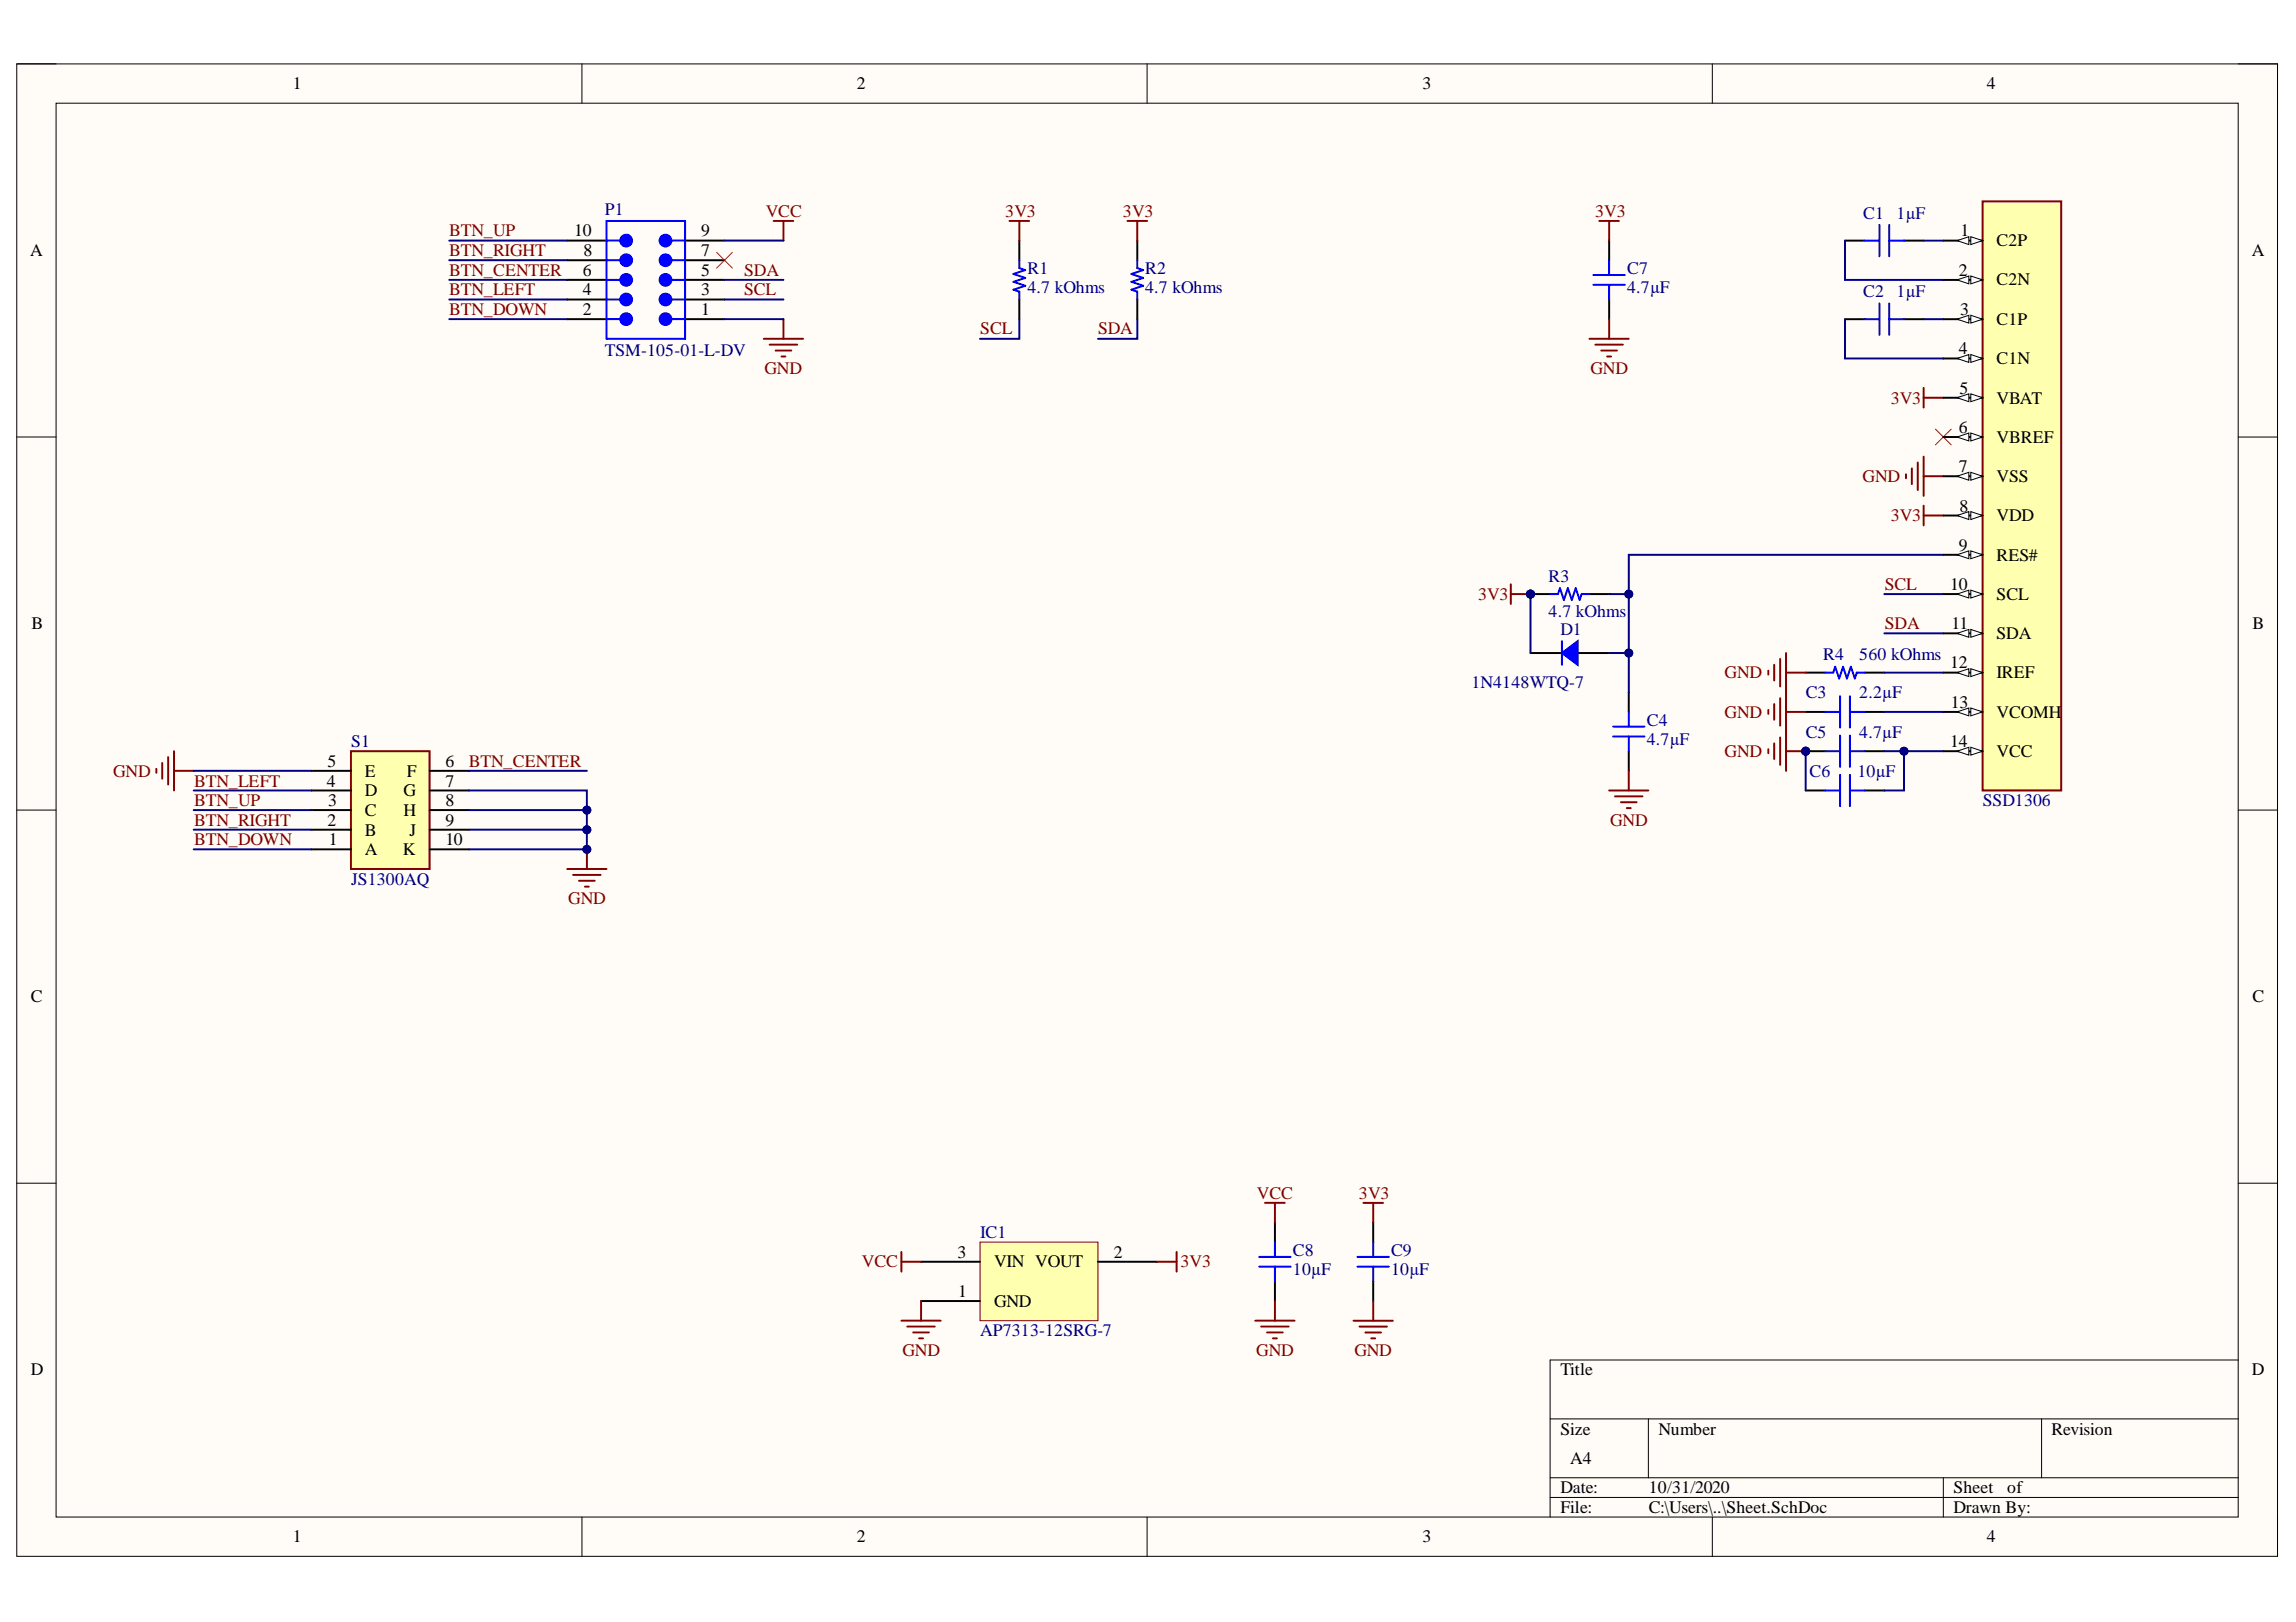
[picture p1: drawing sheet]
<svg xmlns="http://www.w3.org/2000/svg" width="297mm" height="210mm" viewBox="0 0 297 210" stroke-linecap="round" stroke-linejoin="round" font-family="sans-serif">
<defs><g id="words">
<g font-size="2.3">
<text x="37.9" y="11.6">1</text>
<text x="110.8" y="11.6">2</text>
<text x="184" y="11.6">3</text>
<text x="257" y="11.6">4</text>
<text x="3.9" y="33.1">A</text>
<text x="74.3" y="30.6">10</text>
<text x="75.4" y="35.7">6</text>
<text x="75.5" y="33.1">8</text>
<text x="90.7" y="30.6">9</text>
<text x="90.7" y="33.1">7</text>
<text x="90.7" y="35.7">5</text>
<text x="253.4" y="35.7">2</text>
<text x="253.7" y="30.6">1</text>
<text x="258.3" y="31.9">C2P</text>
<text x="291.3" y="33.1">A</text>
<text x="75.4" y="38.2">4</text>
<text x="75.4" y="40.7">2</text>
<text x="90.7" y="38.2">3</text>
<text x="90.7" y="40.7">1</text>
<text x="253.6" y="40.7">3</text>
<text x="258.3" y="36.9">C2N</text>
<text x="253.4" y="45.8">4</text>
<text x="258.3" y="42">C1P</text>
<text x="258.3" y="47.1">C1N</text>
<text x="253.5" y="51">5</text>
<text x="258.3" y="52.2">VBAT</text>
<text x="253.4" y="56">6</text>
<text x="258.3" y="57.3">VBREF</text>
<text x="253.4" y="61.1">7</text>
<text x="258.3" y="62.4">VSS</text>
<text x="253.4" y="71.3">9</text>
<text x="253.5" y="66.2">8</text>
<text x="258.3" y="67.5">VDD</text>
<text x="252.3" y="76.3">10</text>
<text x="258.3" y="72.5">RES#</text>
<text x="258.3" y="77.6">SCL</text>
<text x="4.1" y="81.4">B</text>
<text x="252.5" y="81.4">11</text>
<text x="258.3" y="82.7">SDA</text>
<text x="291.4" y="81.4">B</text>
<text x="252.3" y="86.5">12</text>
<text x="258.3" y="87.8">IREF</text>
<text x="252.4" y="91.6">13</text>
<text x="258.3" y="92.9">VCOMH</text>
<text x="42.3" y="101.8">4</text>
<text x="42.4" y="99.3">5</text>
<text x="47.2" y="100.5">E</text>
<text x="52.6" y="100.5">F</text>
<text x="57.6" y="99.3">6</text>
<text x="57.6" y="101.8">7</text>
<text x="252.3" y="96.7">14</text>
<text x="258.3" y="98">VCC</text>
<text x="42.4" y="106.9">2</text>
<text x="42.5" y="104.3">3</text>
<text x="47.2" y="103.1">D</text>
<text x="47.2" y="105.6">C</text>
<text x="52.2" y="103.1">G</text>
<text x="52.2" y="105.6">H</text>
<text x="57.6" y="104.3">8</text>
<text x="57.6" y="106.9">9</text>
<text x="42.6" y="109.4">1</text>
<text x="47.2" y="108.1">B</text>
<text x="47.2" y="110.7">A</text>
<text x="52.1" y="110.7">K</text>
<text x="53" y="108.1">J</text>
<text x="57.6" y="109.4">10</text>
<text x="4" y="129.7">C</text>
<text x="291.4" y="129.7">C</text>
<text x="123.9" y="162.7">3</text>
<text x="124" y="167.8">1</text>
<text x="128.6" y="164">VIN VOUT</text>
<text x="144.1" y="162.7">2</text>
<text x="128.6" y="169.1">GND</text>
<text x="4" y="178">D</text>
<text x="201.9" y="178">Title</text>
<text x="291.3" y="178">D</text>
<text x="201.9" y="185.7">Size</text>
<text x="214.6" y="185.7">Number</text>
<text x="265.4" y="185.7">Revision</text>
<text x="203.1" y="189.5">A4</text>
<text x="201.9" y="193.3">Date:</text>
<text x="201.9" y="195.8">File:</text>
<text x="213.3" y="193.3">10/31/2020</text>
<text x="213.3" y="195.8">C:\Users\..\Sheet.SchDoc</text>
<text x="252.7" y="193.3">Sheet</text>
<text x="252.7" y="195.8">Drawn By:</text>
<text x="259.7" y="193.3">of</text>
<text x="37.9" y="199.6">1</text>
<text x="110.8" y="199.6">2</text>
<text x="184" y="199.6">3</text>
<text x="257" y="199.6">4</text>
</g>
<g font-size="2.3" fill="#000080">
<text x="78.3" y="27.8">P1</text>
<text x="241" y="28.3">C1</text>
<text x="245.4" y="28.3">1µF</text>
<text x="132.9" y="35.4">R1</text>
<text x="148.1" y="35.4">R2</text>
<text x="210.5" y="35.4">C7</text>
<text x="132.9" y="38">4.7 kOhms</text>
<text x="148.1" y="38">4.7 kOhms</text>
<text x="210.5" y="38">4.7µF</text>
<text x="241" y="38.5">C2</text>
<text x="245.4" y="38.5">1µF</text>
<text x="78.3" y="46.1">TSM-105-01-L-DV</text>
<text x="200.4" y="75.3">R3</text>
<text x="200.4" y="79.9">4.7 kOhms</text>
<text x="201.9" y="82.2">D1</text>
<text x="190.4" y="89">1N4148WTQ-7</text>
<text x="235.9" y="85.5">R4</text>
<text x="240.5" y="85.5">560 kOhms</text>
<text x="213" y="93.9">C4</text>
<text x="233.6" y="90.3">C3</text>
<text x="233.6" y="95.4">C5</text>
<text x="240.5" y="90.3">2.2µF</text>
<text x="240.5" y="95.4">4.7µF</text>
<text x="45.4" y="96.7">S1</text>
<text x="213" y="96.5">4.7µF</text>
<text x="234.1" y="100.5">C6</text>
<text x="240.3" y="100.5">10µF</text>
<text x="256.5" y="104.3">SSD1306</text>
<text x="45.4" y="114.5">JS1300AQ</text>
<text x="126.8" y="160.2">IC1</text>
<text x="167.3" y="165">10µF</text>
<text x="167.3" y="162.5">C8</text>
<text x="180" y="165">10µF</text>
<text x="180" y="162.5">C9</text>
<text x="126.8" y="172.9">AP7313-12SRG-7</text>
</g>
<g font-size="2.3" fill="#800000">
<text x="99.1" y="28.1">VCC</text>
<text x="130" y="28.1">3V3</text>
<text x="145.3" y="28.1">3V3</text>
<text x="206.4" y="28.1">3V3</text>
<text x="58.1" y="35.7">BTN_CENTER</text>
<text x="58.1" y="30.6">BTN_UP</text>
<text x="58.1" y="33.1">BTN_RIGHT</text>
<text x="96.3" y="35.7">SDA</text>
<text x="58.1" y="40.7">BTN_DOWN</text>
<text x="58.1" y="38.2">BTN_LEFT</text>
<text x="96.3" y="38.2">SCL</text>
<text x="126.8" y="43.3">SCL</text>
<text x="142.1" y="43.3">SDA</text>
<text x="98.9" y="48.4">GND</text>
<text x="205.8" y="48.4">GND</text>
<text x="244.6" y="52.2">3V3</text>
<text x="241" y="62.4">GND</text>
<text x="244.6" y="67.5">3V3</text>
<text x="191.2" y="77.6">3V3</text>
<text x="243.8" y="76.3">SCL</text>
<text x="243.8" y="81.4">SDA</text>
<text x="223.1" y="87.8">GND</text>
<text x="223.1" y="92.9">GND</text>
<text x="14.6" y="100.5">GND</text>
<text x="25.1" y="101.8">BTN_LEFT</text>
<text x="60.7" y="99.3">BTN_CENTER</text>
<text x="223.1" y="98">GND</text>
<text x="25.1" y="104.3">BTN_UP</text>
<text x="25.1" y="106.9">BTN_RIGHT</text>
<text x="208.3" y="106.9">GND</text>
<text x="25.1" y="109.4">BTN_DOWN</text>
<text x="73.5" y="117">GND</text>
<text x="162.6" y="155.1">VCC</text>
<text x="175.8" y="155.1">3V3</text>
<text x="111.5" y="164">VCC</text>
<text x="152.7" y="164">3V3</text>
<text x="116.8" y="175.4">GND</text>
<text x="162.5" y="175.4">GND</text>
<text x="175.2" y="175.4">GND</text>
</g>
</g></defs>
<path d="M2.2 8.3h292.4v193.1h-292.4z" fill-rule="evenodd" fill="#fffcf8"/>
<path d="M2.2 8.3h292.4v193.1h-292.4z" fill="none" stroke="#000" stroke-width=".13"/>
<path d="M7.3 13.4h282.3v182.9h-282.3z" fill-rule="evenodd" fill="#fffcf8"/>
<g fill="none" stroke="#000" stroke-width=".13">
<path d="M2.2 8.3h5.1M7.3 13.4h282.3v182.9h-282.3zM75.3 8.3v5M148.4 8.3v5M221.5 8.3v5.1M289.6 8.3h5v5.1M2.2 56.6h5.1M289.6 56.6h5M2.2 104.8h5.1M289.6 104.8h5M2.2 153.1h5.1M289.6 153.1h5"/>
<path d="M289.6 176h-89.1v20.3M75.3 196.3v5.1M148.4 196.3v5.1M200.5 183.6h89.1M200.5 191.2h89.1M200.5 193.8h89.1M213.3 183.6v7.6M221.5 196.3v5.1M251.4 191.2v5.1M264.1 183.6v7.6M294.6 196.3v5.1"/>
</g>
<path d="M98.8 43.8h5.1M99.6 44.6h3.5M100.3 45.4h2.1M101.1 46.1h.5M101.4 41.3v2.5" fill="none" stroke="#800000" stroke-width=".25"/>
<path d="M45.4 97.2h10.2v15.3h-10.2z" fill-rule="evenodd" fill="#ffffb0"/>
<path d="M45.4 97.2h10.2v15.3h-10.2z" fill="none" stroke="#800000" stroke-width=".25"/>
<path d="M40.3 99.8h5.1M55.6 99.8h5.1M198 84.5h4.1M204.1 84.5h4.1M40.3 102.3h5.1M40.3 104.8h5.1M40.3 107.4h5.1M40.3 109.9h5.1M55.6 102.3h5.1M55.6 104.8h5.1M55.6 107.4h5.1M55.6 109.9h5.1" fill="none" stroke="#000" stroke-width=".25"/>
<path d="M202.1 83v3" fill="none" stroke="#00f" stroke-width=".25"/>
<path d="M202.1 84.5l2-1.5v3z" fill="#00f"/>
<path d="M202.1 84.5l2-1.5v3z" fill="none" stroke="#00f" stroke-width=".25"/>
<circle cx="198" cy="76.9" r=".51" fill="#000080"/>
<circle cx="198" cy="76.9" r=".51" fill="none" stroke="#000080" stroke-width=".13"/>
<path d="M198 76.9h2.5M205.6 76.9h2.6" fill="none" stroke="#000" stroke-width=".25"/>
<circle cx="198" cy="76.9" r=".51" fill="#000080"/>
<circle cx="198" cy="76.9" r=".51" fill="none" stroke="#000080" stroke-width=".13"/>
<path d="M200.5 76.9h1.1l.2-.8 .5 1.5 .5-1.5 .5 1.5 .6-1.5 .5 1.5 .2-.7h1" fill="none" stroke="#00f" stroke-width=".25"/>
<path d="M195.5 75.6v2.6M195.5 76.9h2.5" fill="none" stroke="#800000" stroke-width=".25"/>
<circle cx="198" cy="76.9" r=".51" fill="#000080"/>
<circle cx="198" cy="76.9" r=".51" fill="none" stroke="#000080" stroke-width=".13"/>
<path d="M208.2 31.1v2.6M208.2 38.8v2.5M238.7 41.3h2.5M246.3 41.3h2.6M210.7 89.6v2.5M210.7 97.2v2.6M233.6 87h2.6M233.6 92.1h2.6M241.2 87h2.6M241.2 92.1h2.6" fill="none" stroke="#000" stroke-width=".25"/>
<g fill="none" stroke="#00f" stroke-width=".25">
<path d="M206.1 35.6h4.1M206.1 36.9h4.1M208.2 33.7v1.9M208.2 36.9v1.9M243.1 39.3v4M244.4 39.3v4M241.2 41.3h1.9M244.4 41.3h1.9M208.7 94h4M208.7 95.3h4M210.7 92.1v1.9M210.7 95.3v1.9"/>
<path d="M236.2 87h1l.2-.7 .5 1.5 .5-1.5 .5 1.5 .6-1.5 .5 1.5 .2-.8h1M236.2 92.1h1.9M238.1 90.1v4.1M239.3 92.1h1.9M239.3 90.1v4.1"/>
</g>
<g fill="none" stroke="#800000" stroke-width=".25">
<path d="M206.9 28.6h2.5M208.2 28.6v2.5M205.6 43.8h5.1M206.4 44.6h3.6M207.2 45.4h2M207.9 46.1h.5M208.2 41.3v2.5M248.1 59.9v3.5M248.9 50.2v2.5M248.9 59.1v5.1M248.9 51.5h2.5M246.6 61.4v.5"/>
<path d="M247.3 60.6v2.1M248.9 65.4v2.6M248.9 66.7h2.5M248.9 61.6h2.5M210.7 99.8v2.5M228.8 86.8v.5M229.5 86v2.1M230.3 85.3v3.5M231.1 84.5v5.1M231.1 87h2.5M208.2 102.3h5.1M208.9 103.1h3.6"/>
<path d="M209.7 103.8h2M210.5 104.6h.5"/>
</g>
<path d="M250.4 55.5l2 2.1M252.4 55.5l-2 2.1" fill="none" stroke="#f00" stroke-width=".13"/>
<circle cx="233.6" cy="97.2" r=".51" fill="#000080"/>
<circle cx="233.6" cy="97.2" r=".51" fill="none" stroke="#000080" stroke-width=".13"/>
<path d="M233.6 97.2h2.6" fill="none" stroke="#000" stroke-width=".25"/>
<circle cx="233.6" cy="97.2" r=".51" fill="#000080"/>
<circle cx="233.6" cy="97.2" r=".51" fill="none" stroke="#000080" stroke-width=".13"/>
<path d="M241.2 97.2h2.6" fill="none" stroke="#000" stroke-width=".25"/>
<path d="M236.2 97.2h1.9M238.1 95.2v4M239.3 97.2h1.9M239.3 95.2v4" fill="none" stroke="#00f" stroke-width=".25"/>
<path d="M228.8 91.9v.5M228.8 97v.5M229.5 91.1v2M229.5 96.2v2M230.3 90.4v3.5M230.3 95.4v3.6M231.1 89.6v10.2M231.1 92.1h2.5M231.1 97.2h2.5" fill="none" stroke="#800000" stroke-width=".25"/>
<circle cx="233.6" cy="97.2" r=".51" fill="#000080"/>
<circle cx="233.6" cy="97.2" r=".51" fill="none" stroke="#000080" stroke-width=".13"/>
<path d="M126.8 160.7h15.2v10.2h-15.2z" fill-rule="evenodd" fill="#ffffb0"/>
<path d="M126.8 160.7h15.2v10.2h-15.2z" fill="none" stroke="#800000" stroke-width=".13"/>
<g fill="none" stroke="#000" stroke-width=".25">
<path d="M131.9 31.1v2.6M131.9 38.8v2.5M147.1 31.1v2.6M147.1 38.8v2.5M233.6 102.3h2.6M241.2 102.3h2.6M164.9 158.2v2.5M177.7 158.2v2.5M119.2 168.4h7.6M119.2 163.3h7.6M142 163.3h7.7M164.9 165.8v2.6"/>
<path d="M177.7 165.8v2.6"/>
</g>
<g fill="none" stroke="#800000" stroke-width=".25">
<path d="M130.6 28.6h2.5M131.9 28.6v2.5M20.2 99.5v.5M21 98.7v2.1M21.8 98v3.5M22.5 97.2v5.1M22.5 99.8h2.6M73.4 112.5h5.1M74.1 113.2h3.6M74.9 114h2M75.7 114.7h.5M75.9 109.9v2.6"/>
<path d="M163.7 155.7h2.5M164.9 155.7v2.5M176.4 155.7h2.5M177.7 155.7v2.5M116.6 170.9h5.1M116.6 162v2.6M116.6 163.3h2.6M117.4 171.7h3.5M118.1 172.4h2.1M118.9 173.2h.5M119.2 168.4v2.5M149.7 163.3h2.5"/>
<path d="M152.2 162v2.6M162.4 170.9h5.1M163.2 171.7h3.5M163.9 172.4h2.1M164.7 173.2h.5M164.9 168.4v2.5M175.1 170.9h5.1M175.9 171.7h3.5M176.6 172.4h2.1M177.4 173.2h.5M177.7 168.4v2.5"/>
</g>
<g fill="none" stroke="#00f" stroke-width=".25">
<path d="M131.9 33.7v1l.7 .3-1.5 .5 1.5 .5-1.5 .5 1.5 .5-1.5 .5 .8 .2v1.1M147.1 33.7v1l.8 .3-1.5 .5 1.5 .5-1.5 .5 1.5 .5-1.5 .5 .7 .2v1.1M236.2 102.3h1.9M238.1 100.3v4M239.3 102.3h1.9M239.3 100.3v4M162.9 162.7h4.1M162.9 163.9h4.1M164.9 160.7v2M164.9 163.9v1.9M175.6 162.7h4.1M175.6 163.9h4.1"/>
<path d="M177.7 160.7v2M177.7 163.9v1.9"/>
</g>
<circle cx="75.9" cy="109.9" r=".51" fill="#000080"/>
<circle cx="75.9" cy="109.9" r=".51" fill="none" stroke="#000080" stroke-width=".13"/>
<path d="M73.4 33.7h5.1M73.4 31.1h5.1M73.4 36.2h5.1M73.4 38.8h5.1M88.6 33.7h5.1M88.6 31.1h5.1M88.6 36.2h5.1M88.6 38.8h5.1M73.4 41.3h5.1M88.6 41.3h5.1" fill="none" stroke="#000" stroke-width=".25"/>
<path d="M86.9 33.7h1.7" fill="none" stroke="#00f" stroke-width=".25"/>
<circle cx="86.1" cy="33.7" r=".76" fill="#00f"/>
<g fill="none" stroke="#00f" stroke-width=".25">
<path d="M86.9 31.1h1.7"/>
<circle cx="86.1" cy="33.7" r=".76"/>
</g>
<circle cx="86.1" cy="31.1" r=".76" fill="#00f"/>
<g fill="none" stroke="#00f" stroke-width=".25">
<path d="M78.5 33.7h1.7"/>
<circle cx="86.1" cy="31.1" r=".76"/>
</g>
<circle cx="81" cy="33.7" r=".76" fill="#00f"/>
<g fill="none" stroke="#00f" stroke-width=".25">
<path d="M78.5 31.1h1.7"/>
<circle cx="81" cy="33.7" r=".76"/>
</g>
<circle cx="81" cy="31.1" r=".76" fill="#00f"/>
<g fill="none" stroke="#00f" stroke-width=".25">
<path d="M78.5 28.6h10.1v15.2h-10.1zM86.9 36.2h1.7"/>
<circle cx="81" cy="31.1" r=".76"/>
</g>
<circle cx="86.1" cy="36.2" r=".76" fill="#00f"/>
<g fill="none" stroke="#00f" stroke-width=".25">
<path d="M78.5 36.2h1.7"/>
<circle cx="86.1" cy="36.2" r=".76"/>
</g>
<circle cx="81" cy="36.2" r=".76" fill="#00f"/>
<g fill="none" stroke="#00f" stroke-width=".25">
<path d="M86.9 38.8h1.7"/>
<circle cx="81" cy="36.2" r=".76"/>
</g>
<circle cx="86.1" cy="38.8" r=".76" fill="#00f"/>
<g fill="none" stroke="#00f" stroke-width=".25">
<path d="M78.5 38.8h1.7"/>
<circle cx="86.1" cy="38.8" r=".76"/>
</g>
<circle cx="81" cy="38.8" r=".76" fill="#00f"/>
<g fill="none" stroke="#00f" stroke-width=".25">
<path d="M86.9 41.3h1.7"/>
<circle cx="81" cy="38.8" r=".76"/>
</g>
<circle cx="86.1" cy="41.3" r=".76" fill="#00f"/>
<g fill="none" stroke="#00f" stroke-width=".25">
<path d="M78.5 41.3h1.7"/>
<circle cx="86.1" cy="41.3" r=".76"/>
</g>
<circle cx="81" cy="41.3" r=".76" fill="#00f"/>
<g fill="none" stroke="#00f" stroke-width=".25">
<path d="M241.2 31.1h1.9M243.1 29.1v4.1M244.4 31.1h1.9M244.4 29.1v4.1"/>
<circle cx="81" cy="41.3" r=".76"/>
</g>
<path d="M100.1 28.6h2.5M101.4 28.6v2.5M145.9 28.6h2.5M147.1 28.6v2.5" fill="none" stroke="#800000" stroke-width=".25"/>
<path d="M92.7 32.7l2 2M94.7 32.7l-2 2" fill="none" stroke="#f00" stroke-width=".13"/>
<path d="M238.7 31.1h2.5M246.3 31.1h2.6" fill="none" stroke="#000" stroke-width=".25"/>
<path d="M256.5 26.1h10.2v76.2h-10.2z" fill-rule="evenodd" fill="#ffffb0"/>
<path d="M256.5 26.1h10.2v76.2h-10.2z" fill="none" stroke="#800000" stroke-width=".25"/>
<path d="M251.4 31.1h5.1" fill="none" stroke="#000" stroke-width=".25"/>
<path d="M255 30.6l1.5 .5-1.5 .5z" fill="#f8fcff"/>
<path d="M255 30.6l1.5 .5-1.5 .5z" fill="none" stroke="#000" stroke-width=".13"/>
<path d="M253.2 31.1l1.5-.5v1z" fill="#f8fcff"/>
<path d="M253.2 31.1l1.5-.5v1z" fill="none" stroke="#000" stroke-width=".13"/>
<path d="M251.4 36.2h5.1" fill="none" stroke="#000" stroke-width=".25"/>
<path d="M255 35.7l1.5 .5-1.5 .5z" fill="#f8fcff"/>
<path d="M255 35.7l1.5 .5-1.5 .5z" fill="none" stroke="#000" stroke-width=".13"/>
<path d="M253.2 36.2l1.5-.5v1z" fill="#f8fcff"/>
<path d="M253.2 36.2l1.5-.5v1z" fill="none" stroke="#000" stroke-width=".13"/>
<path d="M251.4 41.3h5.1" fill="none" stroke="#000" stroke-width=".25"/>
<path d="M255 40.8l1.5 .5-1.5 .5z" fill="#f8fcff"/>
<path d="M255 40.8l1.5 .5-1.5 .5z" fill="none" stroke="#000" stroke-width=".13"/>
<path d="M253.2 41.3l1.5-.5v1z" fill="#f8fcff"/>
<path d="M253.2 41.3l1.5-.5v1z" fill="none" stroke="#000" stroke-width=".13"/>
<path d="M251.4 46.4h5.1" fill="none" stroke="#000" stroke-width=".25"/>
<path d="M255 45.9l1.5 .5-1.5 .5z" fill="#f8fcff"/>
<path d="M255 45.9l1.5 .5-1.5 .5z" fill="none" stroke="#000" stroke-width=".13"/>
<path d="M253.2 46.4l1.5-.5v1z" fill="#f8fcff"/>
<path d="M253.2 46.4l1.5-.5v1z" fill="none" stroke="#000" stroke-width=".13"/>
<path d="M251.4 51.5h5.1" fill="none" stroke="#000" stroke-width=".25"/>
<path d="M255 51l1.5 .5-1.5 .5z" fill="#f8fcff"/>
<path d="M255 51l1.5 .5-1.5 .5z" fill="none" stroke="#000" stroke-width=".13"/>
<path d="M253.2 51.5l1.5-.5v1z" fill="#f8fcff"/>
<path d="M253.2 51.5l1.5-.5v1z" fill="none" stroke="#000" stroke-width=".13"/>
<path d="M251.4 56.6h5.1" fill="none" stroke="#000" stroke-width=".25"/>
<path d="M255 56l1.5 .6-1.5 .5z" fill="#f8fcff"/>
<path d="M255 56l1.5 .6-1.5 .5z" fill="none" stroke="#000" stroke-width=".13"/>
<path d="M253.2 56.6l1.5-.6v1.1z" fill="#f8fcff"/>
<path d="M253.2 56.6l1.5-.6v1.1z" fill="none" stroke="#000" stroke-width=".13"/>
<path d="M251.4 61.6h5.1" fill="none" stroke="#000" stroke-width=".25"/>
<path d="M255 61.1l1.5 .5-1.5 .5z" fill="#f8fcff"/>
<path d="M255 61.1l1.5 .5-1.5 .5z" fill="none" stroke="#000" stroke-width=".13"/>
<path d="M253.2 61.6l1.5-.5v1z" fill="#f8fcff"/>
<path d="M253.2 61.6l1.5-.5v1z" fill="none" stroke="#000" stroke-width=".13"/>
<path d="M251.4 66.7h5.1" fill="none" stroke="#000" stroke-width=".25"/>
<path d="M255 66.2l1.5 .5-1.5 .5z" fill="#f8fcff"/>
<path d="M255 66.2l1.5 .5-1.5 .5z" fill="none" stroke="#000" stroke-width=".13"/>
<path d="M253.2 66.7l1.5-.5v1z" fill="#f8fcff"/>
<path d="M253.2 66.7l1.5-.5v1z" fill="none" stroke="#000" stroke-width=".13"/>
<path d="M251.4 71.8h5.1" fill="none" stroke="#000" stroke-width=".25"/>
<path d="M255 71.3l1.5 .5-1.5 .5z" fill="#f8fcff"/>
<path d="M255 71.3l1.5 .5-1.5 .5z" fill="none" stroke="#000" stroke-width=".13"/>
<path d="M253.2 71.8l1.5-.5v1z" fill="#f8fcff"/>
<path d="M253.2 71.8l1.5-.5v1z" fill="none" stroke="#000" stroke-width=".13"/>
<path d="M251.4 76.9h5.1" fill="none" stroke="#000" stroke-width=".25"/>
<path d="M255 76.4l1.5 .5-1.5 .5z" fill="#f8fcff"/>
<path d="M255 76.4l1.5 .5-1.5 .5z" fill="none" stroke="#000" stroke-width=".13"/>
<path d="M253.2 76.9l1.5-.5v1z" fill="#f8fcff"/>
<path d="M253.2 76.9l1.5-.5v1z" fill="none" stroke="#000" stroke-width=".13"/>
<path d="M251.4 82h5.1" fill="none" stroke="#000" stroke-width=".25"/>
<path d="M255 81.5l1.5 .5-1.5 .5z" fill="#f8fcff"/>
<path d="M255 81.5l1.5 .5-1.5 .5z" fill="none" stroke="#000" stroke-width=".13"/>
<path d="M253.2 82l1.5-.5v1z" fill="#f8fcff"/>
<path d="M253.2 82l1.5-.5v1z" fill="none" stroke="#000" stroke-width=".13"/>
<path d="M251.4 87h5.1" fill="none" stroke="#000" stroke-width=".25"/>
<path d="M255 86.5l1.5 .5-1.5 .6z" fill="#f8fcff"/>
<path d="M255 86.5l1.5 .5-1.5 .6z" fill="none" stroke="#000" stroke-width=".13"/>
<path d="M253.2 87l1.5-.5v1.1z" fill="#f8fcff"/>
<path d="M253.2 87l1.5-.5v1.1z" fill="none" stroke="#000" stroke-width=".13"/>
<path d="M251.4 92.1h5.1" fill="none" stroke="#000" stroke-width=".25"/>
<path d="M255 91.6l1.5 .5-1.5 .5z" fill="#f8fcff"/>
<path d="M255 91.6l1.5 .5-1.5 .5z" fill="none" stroke="#000" stroke-width=".13"/>
<path d="M253.2 92.1l1.5-.5v1z" fill="#f8fcff"/>
<path d="M253.2 92.1l1.5-.5v1z" fill="none" stroke="#000" stroke-width=".13"/>
<path d="M251.4 97.2h5.1" fill="none" stroke="#000" stroke-width=".25"/>
<path d="M255 96.7l1.5 .5-1.5 .5z" fill="#f8fcff"/>
<path d="M255 96.7l1.5 .5-1.5 .5z" fill="none" stroke="#000" stroke-width=".13"/>
<path d="M253.2 97.2l1.5-.5v1z" fill="#f8fcff"/>
<path d="M253.2 97.2l1.5-.5v1z" fill="none" stroke="#000" stroke-width=".13"/>
<path d="M233.6 97.2v5.1" fill="none" stroke="#000080" stroke-width=".25"/>
<circle cx="233.6" cy="97.2" r=".51" fill="#000080"/>
<circle cx="233.6" cy="97.2" r=".51" fill="none" stroke="#000080" stroke-width=".13"/>
<path d="M58.1 38.8h15.3M58.1 36.2h15.3M58.1 33.7h15.3M58.1 31.1h15.3M58.1 41.3h15.3M25.1 99.8h15.2M25.1 109.9h15.2M25.1 107.4h15.2M25.1 104.8h15.2M25.1 102.3h15.2M60.7 102.3h15.2v7.6h-15.2" fill="none" stroke="#000080" stroke-width=".25"/>
<circle cx="75.9" cy="104.8" r=".51" fill="#000080"/>
<circle cx="75.9" cy="104.8" r=".51" fill="none" stroke="#000080" stroke-width=".13"/>
<circle cx="75.9" cy="107.4" r=".51" fill="#000080"/>
<circle cx="75.9" cy="107.4" r=".51" fill="none" stroke="#000080" stroke-width=".13"/>
<circle cx="75.9" cy="109.9" r=".51" fill="#000080"/>
<circle cx="75.9" cy="109.9" r=".51" fill="none" stroke="#000080" stroke-width=".13"/>
<path d="M60.7 107.4h15.2" fill="none" stroke="#000080" stroke-width=".25"/>
<circle cx="75.9" cy="107.4" r=".51" fill="#000080"/>
<circle cx="75.9" cy="107.4" r=".51" fill="none" stroke="#000080" stroke-width=".13"/>
<path d="M60.7 104.8h15.2" fill="none" stroke="#000080" stroke-width=".25"/>
<circle cx="75.9" cy="104.8" r=".51" fill="#000080"/>
<circle cx="75.9" cy="104.8" r=".51" fill="none" stroke="#000080" stroke-width=".13"/>
<path d="M93.7 38.8h7.7M93.7 36.2h7.7M93.7 31.1h7.7M93.7 41.3h7.7M131.9 41.3v2.5h-5.1M147.1 41.3v2.5h-5.1M208.2 76.9h2.5v7.6h-2.5M60.7 99.8h15.2" fill="none" stroke="#000080" stroke-width=".25"/>
<circle cx="210.7" cy="76.9" r=".51" fill="#000080"/>
<circle cx="210.7" cy="76.9" r=".51" fill="none" stroke="#000080" stroke-width=".13"/>
<circle cx="210.7" cy="84.5" r=".51" fill="#000080"/>
<circle cx="210.7" cy="84.5" r=".51" fill="none" stroke="#000080" stroke-width=".13"/>
<path d="M251.4 71.8h-40.7v5.1" fill="none" stroke="#000080" stroke-width=".25"/>
<circle cx="210.7" cy="76.9" r=".51" fill="#000080"/>
<circle cx="210.7" cy="76.9" r=".51" fill="none" stroke="#000080" stroke-width=".13"/>
<path d="M238.7 31.1v5.1h12.7M238.7 41.3v5.1h12.7M246.3 97.2v5.1h-2.5" fill="none" stroke="#000080" stroke-width=".25"/>
<circle cx="246.3" cy="97.2" r=".51" fill="#000080"/>
<circle cx="246.3" cy="97.2" r=".51" fill="none" stroke="#000080" stroke-width=".13"/>
<path d="M243.8 97.2h7.6" fill="none" stroke="#000080" stroke-width=".25"/>
<circle cx="246.3" cy="97.2" r=".51" fill="#000080"/>
<circle cx="246.3" cy="97.2" r=".51" fill="none" stroke="#000080" stroke-width=".13"/>
<path d="M248.9 31.1h2.5M248.9 41.3h2.5M198 76.9v7.6M243.8 76.9h7.6M243.8 92.1h7.6M243.8 87h7.6M243.8 82h7.6" fill="none" stroke="#000080" stroke-width=".25"/>
<circle cx="198" cy="76.9" r=".51" fill="#000080"/>
<circle cx="198" cy="76.9" r=".51" fill="none" stroke="#000080" stroke-width=".13"/>
<path d="M210.7 84.5v5.1" fill="none" stroke="#000080" stroke-width=".25"/>
<circle cx="210.7" cy="84.5" r=".51" fill="#000080"/>
<circle cx="210.7" cy="84.5" r=".51" fill="none" stroke="#000080" stroke-width=".13"/>
<use href="#words"/>
</svg>
